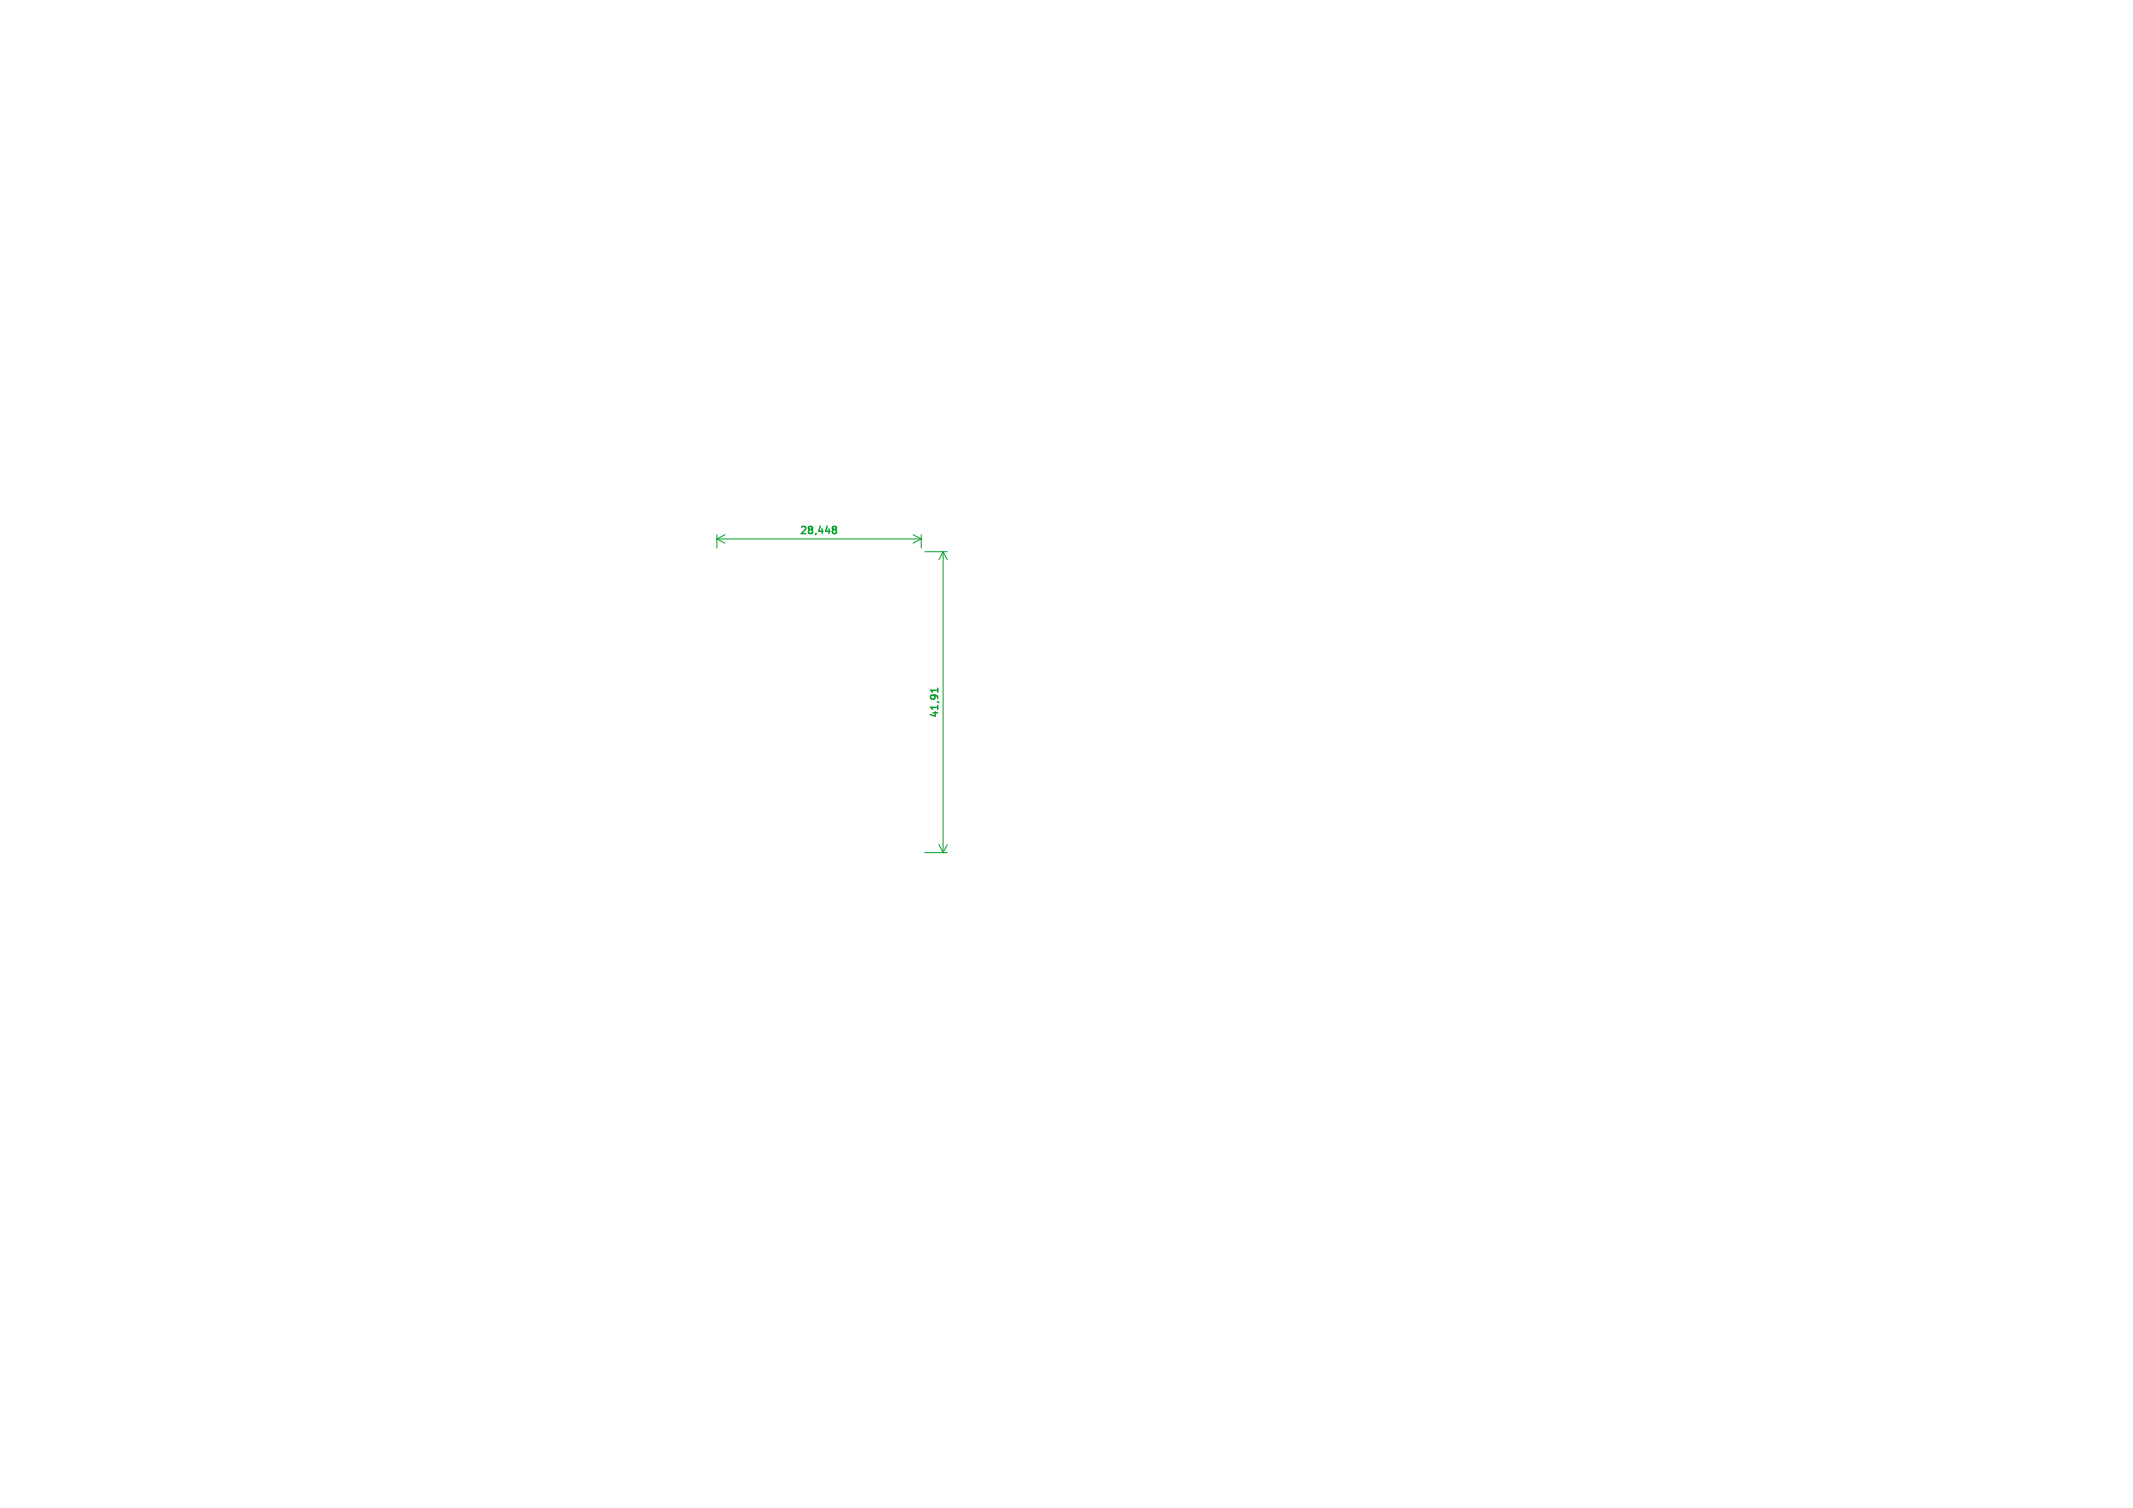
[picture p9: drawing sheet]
<svg xmlns="http://www.w3.org/2000/svg" width="297mm" height="210mm" viewBox="0 0 297 210" stroke-linecap="round" stroke-linejoin="round" font-family="sans-serif">
<defs><g id="words">
<g font-size="1.4" fill="#09a02a">
<text x="111.2" y="74.7">28,448</text>
<text x="130.9" y="100.1" transform="rotate(-90 130.9 100.1)">41,91</text>
</g>
</g></defs>
<path d="M115.9 73.5l.2 .2M115.9 73.5l.2-.2 .3 .1 .1 .1-.2 .2M116.1 73.7h.2M116.1 73.7l-.2 .2M116.3 73.7l.2 .2-.1 .4h-.3l-.2-.2M130.6 95.8v.6M130.6 96.1h-1l.3 .3" fill="none" stroke="#09a02a" stroke-width=".2"/>
<g fill="none" stroke="#09a02a" stroke-width=".14">
<path d="M99.8 74.5v1.8M99.8 75.1h28.5M99.8 75.1l1.1 .5M100.9 74.5l-1.1 .6M127.1 74.5l1.2 .6M128.3 74.5v1.8M128.3 75.1l-1.2 .5M128.8 76.8h3.1M131.3 76.8v41.9M131.3 76.8l.6 1.2M131.3 76.8l-.6 1.2M128.8 118.7h3.1"/>
<path d="M130.7 117.6l.6 1.1M131.9 117.6l-.6 1.1"/>
</g>
<use href="#words"/>
</svg>
